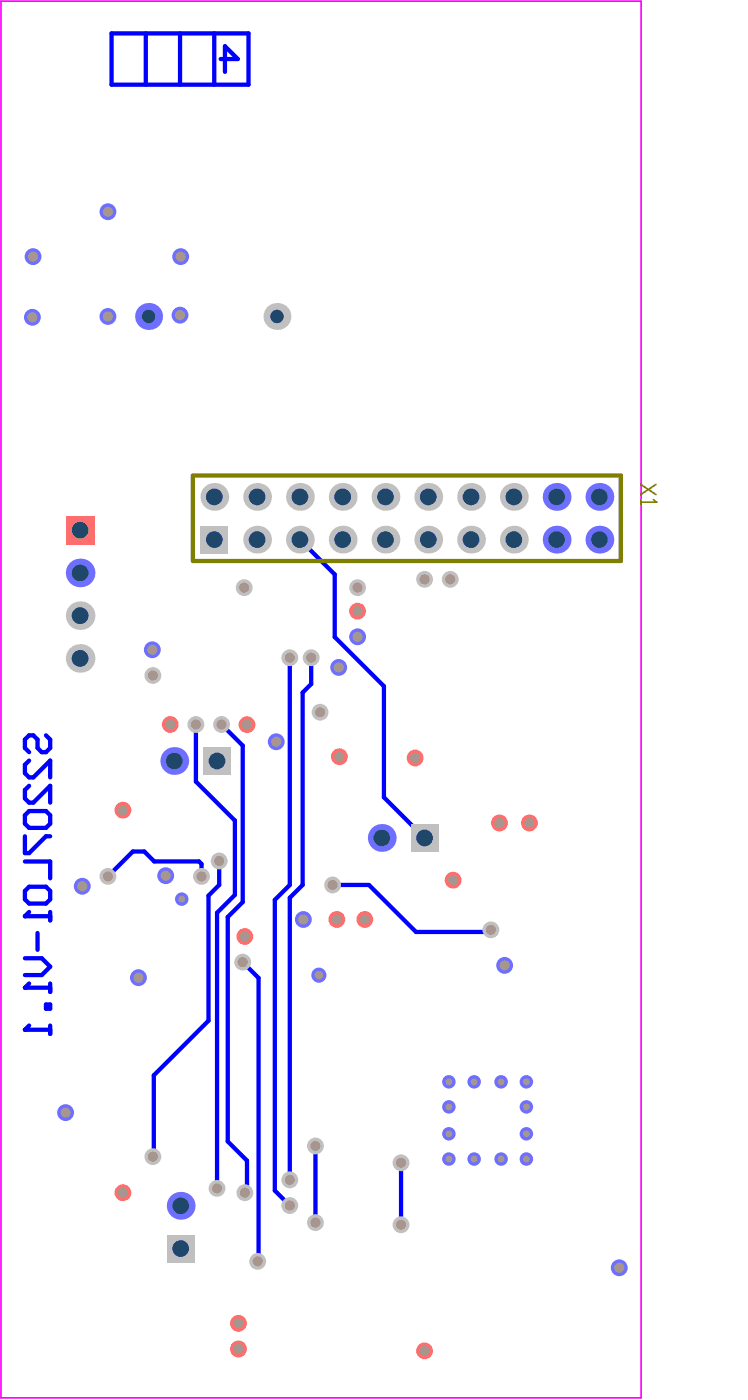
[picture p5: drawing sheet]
<svg xmlns="http://www.w3.org/2000/svg" width="148mm" height="277mm" viewBox="0 0 148 277" stroke-linecap="round" stroke-linejoin="round" font-family="sans-serif">
<path d="M.2 .2h126.5v276.3h-126.5z" fill="none" stroke="#f0f" stroke-width=".33"/>
<path d="M59.3 106.7l6.8 6.9v12.4l9.8 9.7v22l8 8M57.3 130.1v45l-3 2.9v57.5l3 3M61.5 130.1v5.2l-1.7 1.7v38.1l-2.5 2.5v55.8M38.7 154.6l7.7 7.7v14.7l-3.5 3.5v54.6M43.8 143.3l4.2 4.2v30.9l-3 3v44.4l3.8 3.8v5.9l-.4 .4M30.5 170.4h8.8l.5 .5v2.5M43.3 170.3v4.8l-2.1 2.1v24.7l-10.8 10.8M48 190.3l3.1 3.2v55.8l-.2 .2M62.3 226.7v15.1" fill="none" stroke="#00f" stroke-width=".85"/>
<g fill="#00f">
<circle cx="62.3" cy="241.8" r=".42"/>
<circle cx="62.3" cy="226.7" r=".42"/>
</g>
<g fill="none" stroke="#00f" stroke-width=".85">
<path d="M22 6.6h27.1v10.2h-27.1zM28.8 6.6v10.2M35.6 6.6v10.2M42.3 6.6v10.2M43.6 11.7h3.4l-2.5-2.6v5.1M5.8 150.4l-.9 .9v1.6l.9 .9h.8l3.3-3.4v3.4M5.8 155.4l-.9 .9v1.6l.9 .9h.8l3.3-3.4v3.4M9.1 145.5l.8 .8v1.7l-.8 .8h-.8l-.9-.8v-1.7l-.8-.8h-.8l-.9 .8v1.7l.9 .8M38.7 143.3v11.3M4.9 161.3l.9-.9h3.3l.8 .9v1.6l-.8 .9h-3.3l-.9-.9zM4.9 165.4v3.4h.9l3.3-3.4h.8M4.9 176.2l.9-.8h3.3l.8 .8v1.7l-.8 .8h-3.3l-.9-.8z"/>
<path d="M4.9 170.4h5v3.3M30.5 170.4l-2-2h-2.2l-5 5M66.6 175.1h6.3l9.3 9.3h14.4l.4-.5M4.9 181.2h5M9.9 180.4v1.7M30.4 212.7v15.9l-.2 .2M79.3 230v12.3"/>
</g>
<circle cx="4.9" cy="181.2" r=".42" fill="#00f"/>
<path d="M4.9 189.5h3.4l1.6 1.7-1.6 1.7h-3.4M4.9 195.4h5M5.8 180.4l-.9 .8M7.4 184.6v3.3M9.9 194.5v1.7" fill="none" stroke="#00f" stroke-width=".85"/>
<circle cx="4.9" cy="195.4" r=".42" fill="#00f"/>
<path d="M5.8 194.5l-.9 .9M9.1 198.7h.8v.8h-.8zM4.9 203.7h5M9.9 202.9v1.6" fill="none" stroke="#00f" stroke-width=".85"/>
<circle cx="4.9" cy="203.7" r=".42" fill="#00f"/>
<path d="M5.8 202.9l-.9 .8" fill="none" stroke="#00f" stroke-width=".85"/>
<circle cx="6.4" cy="62.8" r="1.67" fill="#6e6eff"/>
<circle cx="6.4" cy="62.8" r="1" fill="#a6968d"/>
<circle cx="35.6" cy="62.3" r="1.67" fill="#6e6eff"/>
<circle cx="35.6" cy="62.3" r="1" fill="#a6968d"/>
<circle cx="21.3" cy="41.9" r="1.67" fill="#6e6eff"/>
<circle cx="21.3" cy="41.9" r="1" fill="#a6968d"/>
<circle cx="42.9" cy="235.1" r="1.67" fill="#c0c0c0"/>
<circle cx="42.9" cy="235.1" r="1" fill="#a6968d"/>
<circle cx="50.9" cy="249.5" r="1.67" fill="#c0c0c0"/>
<circle cx="50.9" cy="249.5" r="1" fill="#a6968d"/>
<circle cx="48.4" cy="235.9" r="1.67" fill="#c0c0c0"/>
<circle cx="48.4" cy="235.9" r="1" fill="#a6968d"/>
<circle cx="104.6" cy="162.8" r="1.67" fill="#ff6e6e"/>
<circle cx="104.6" cy="162.8" r="1" fill="#a6968d"/>
<circle cx="67.1" cy="149.7" r="1.67" fill="#ff6e6e"/>
<circle cx="67.1" cy="149.7" r="1" fill="#a6968d"/>
<circle cx="61.5" cy="130.1" r="1.67" fill="#c0c0c0"/>
<circle cx="61.5" cy="130.1" r="1" fill="#a6968d"/>
<circle cx="70.7" cy="116.2" r="1.67" fill="#c0c0c0"/>
<circle cx="70.7" cy="116.2" r="1" fill="#a6968d"/>
<circle cx="70.7" cy="120.9" r="1.67" fill="#ff6e6e"/>
<circle cx="70.7" cy="120.9" r="1" fill="#a6968d"/>
<circle cx="63.3" cy="140.9" r="1.67" fill="#c0c0c0"/>
<circle cx="63.3" cy="140.9" r="1" fill="#a6968d"/>
<circle cx="54.6" cy="146.7" r="1.67" fill="#6e6eff"/>
<circle cx="54.6" cy="146.7" r="1" fill="#a6968d"/>
<circle cx="70.7" cy="126" r="1.67" fill="#6e6eff"/>
<circle cx="70.7" cy="126" r="1" fill="#a6968d"/>
<circle cx="82" cy="149.9" r="1.67" fill="#ff6e6e"/>
<circle cx="82" cy="149.9" r="1" fill="#a6968d"/>
<circle cx="57.3" cy="233.4" r="1.67" fill="#c0c0c0"/>
<circle cx="57.3" cy="233.4" r="1" fill="#a6968d"/>
<circle cx="62.3" cy="241.8" r="1.67" fill="#c0c0c0"/>
<circle cx="62.3" cy="241.8" r="1" fill="#a6968d"/>
<circle cx="57.3" cy="238.5" r="1.67" fill="#c0c0c0"/>
<circle cx="57.3" cy="238.5" r="1" fill="#a6968d"/>
<circle cx="62.3" cy="226.7" r="1.67" fill="#c0c0c0"/>
<circle cx="62.3" cy="226.7" r="1" fill="#a6968d"/>
<circle cx="79.2" cy="242.3" r="1.67" fill="#c0c0c0"/>
<circle cx="79.3" cy="242.3" r="1" fill="#a6968d"/>
<circle cx="79.2" cy="230" r="1.67" fill="#c0c0c0"/>
<circle cx="79.3" cy="230" r="1" fill="#a6968d"/>
<circle cx="59.9" cy="181.9" r="1.67" fill="#6e6eff"/>
<circle cx="59.9" cy="181.9" r="1" fill="#a6968d"/>
<circle cx="83.9" cy="114.6" r="1.67" fill="#c0c0c0"/>
<circle cx="83.9" cy="114.6" r="1" fill="#a6968d"/>
<circle cx="43.3" cy="170.3" r="1.67" fill="#c0c0c0"/>
<circle cx="43.3" cy="170.3" r="1" fill="#a6968d"/>
<circle cx="65.7" cy="175.1" r="1.67" fill="#c0c0c0"/>
<circle cx="65.7" cy="175.1" r="1" fill="#a6968d"/>
<circle cx="48.8" cy="143.3" r="1.67" fill="#ff6e6e"/>
<circle cx="48.8" cy="143.3" r="1" fill="#a6968d"/>
<circle cx="48.3" cy="116.2" r="1.67" fill="#c0c0c0"/>
<circle cx="48.3" cy="116.2" r="1" fill="#a6968d"/>
<circle cx="89" cy="114.6" r="1.67" fill="#c0c0c0"/>
<circle cx="89" cy="114.6" r="1" fill="#a6968d"/>
<circle cx="98.7" cy="162.8" r="1.67" fill="#ff6e6e"/>
<circle cx="98.7" cy="162.8" r="1" fill="#a6968d"/>
<circle cx="6.5" cy="50.8" r="1.67" fill="#6e6eff"/>
<circle cx="6.5" cy="50.8" r="1" fill="#a6968d"/>
<circle cx="21.3" cy="62.6" r="1.67" fill="#6e6eff"/>
<circle cx="21.3" cy="62.6" r="1" fill="#a6968d"/>
<circle cx="35.7" cy="50.8" r="1.67" fill="#6e6eff"/>
<circle cx="35.7" cy="50.8" r="1" fill="#a6968d"/>
<circle cx="30.1" cy="128.5" r="1.67" fill="#6e6eff"/>
<circle cx="30.1" cy="128.5" r="1" fill="#a6968d"/>
<circle cx="30.2" cy="133.6" r="1.67" fill="#c0c0c0"/>
<circle cx="30.2" cy="133.6" r="1" fill="#a6968d"/>
<circle cx="43.8" cy="143.3" r="1.67" fill="#c0c0c0"/>
<circle cx="43.8" cy="143.3" r="1" fill="#a6968d"/>
<circle cx="27.4" cy="193.4" r="1.67" fill="#6e6eff"/>
<circle cx="27.4" cy="193.4" r="1" fill="#a6968d"/>
<circle cx="63" cy="192.9" r="1.5" fill="#6e6eff"/>
<circle cx="63" cy="192.9" r=".83" fill="#a6968d"/>
<circle cx="83.9" cy="267.2" r="1.67" fill="#ff6e6e"/>
<circle cx="83.9" cy="267.2" r="1" fill="#a6968d"/>
<circle cx="89.5" cy="174.1" r="1.67" fill="#ff6e6e"/>
<circle cx="89.5" cy="174.1" r="1" fill="#a6968d"/>
<circle cx="16.3" cy="175.3" r="1.67" fill="#6e6eff"/>
<circle cx="16.3" cy="175.3" r="1" fill="#a6968d"/>
<circle cx="21.3" cy="173.4" r="1.67" fill="#c0c0c0"/>
<circle cx="21.3" cy="173.4" r="1" fill="#a6968d"/>
<circle cx="24.3" cy="160.3" r="1.67" fill="#ff6e6e"/>
<circle cx="24.3" cy="160.3" r="1" fill="#a6968d"/>
<circle cx="66.9" cy="132" r="1.67" fill="#6e6eff"/>
<circle cx="66.9" cy="132" r="1" fill="#a6968d"/>
<circle cx="66.6" cy="181.9" r="1.67" fill="#ff6e6e"/>
<circle cx="66.6" cy="181.9" r="1" fill="#a6968d"/>
<circle cx="72.1" cy="181.9" r="1.67" fill="#ff6e6e"/>
<circle cx="72.1" cy="181.9" r="1" fill="#a6968d"/>
<circle cx="32.7" cy="173.2" r="1.67" fill="#6e6eff"/>
<circle cx="32.7" cy="173.2" r="1" fill="#a6968d"/>
<circle cx="24.3" cy="235.9" r="1.67" fill="#ff6e6e"/>
<circle cx="24.3" cy="235.9" r="1" fill="#a6968d"/>
<circle cx="39.8" cy="173.4" r="1.67" fill="#c0c0c0"/>
<circle cx="39.8" cy="173.4" r="1" fill="#a6968d"/>
<circle cx="35.9" cy="177.9" r="1.33" fill="#6e6eff"/>
<circle cx="35.9" cy="177.9" r=".67" fill="#a6968d"/>
<circle cx="97" cy="183.9" r="1.67" fill="#c0c0c0"/>
<circle cx="97" cy="183.9" r="1" fill="#a6968d"/>
<circle cx="38.7" cy="143.3" r="1.67" fill="#c0c0c0"/>
<circle cx="38.7" cy="143.3" r="1" fill="#a6968d"/>
<circle cx="33.6" cy="143.3" r="1.67" fill="#ff6e6e"/>
<circle cx="33.6" cy="143.3" r="1" fill="#a6968d"/>
<circle cx="57.3" cy="130.1" r="1.67" fill="#c0c0c0"/>
<circle cx="57.3" cy="130.1" r="1" fill="#a6968d"/>
<circle cx="88.7" cy="214" r="1.33" fill="#6e6eff"/>
<circle cx="88.7" cy="214" r=".67" fill="#a6968d"/>
<circle cx="93.7" cy="214" r="1.33" fill="#6e6eff"/>
<circle cx="93.7" cy="214" r=".67" fill="#a6968d"/>
<circle cx="99" cy="214" r="1.33" fill="#6e6eff"/>
<circle cx="99" cy="214" r=".67" fill="#a6968d"/>
<circle cx="104" cy="214" r="1.33" fill="#6e6eff"/>
<circle cx="104" cy="214" r=".67" fill="#a6968d"/>
<circle cx="88.7" cy="218.9" r="1.33" fill="#6e6eff"/>
<circle cx="88.7" cy="218.9" r=".67" fill="#a6968d"/>
<circle cx="104" cy="218.9" r="1.33" fill="#6e6eff"/>
<circle cx="104" cy="218.9" r=".67" fill="#a6968d"/>
<circle cx="104" cy="224.3" r="1.33" fill="#6e6eff"/>
<circle cx="104" cy="224.3" r=".67" fill="#a6968d"/>
<circle cx="88.7" cy="224.3" r="1.33" fill="#6e6eff"/>
<circle cx="88.7" cy="224.3" r=".67" fill="#a6968d"/>
<circle cx="88.7" cy="229.3" r="1.33" fill="#6e6eff"/>
<circle cx="88.7" cy="229.3" r=".67" fill="#a6968d"/>
<circle cx="93.7" cy="229.3" r="1.33" fill="#6e6eff"/>
<circle cx="93.7" cy="229.3" r=".67" fill="#a6968d"/>
<circle cx="99" cy="229.3" r="1.33" fill="#6e6eff"/>
<circle cx="99" cy="229.3" r=".67" fill="#a6968d"/>
<circle cx="104" cy="229.3" r="1.33" fill="#6e6eff"/>
<circle cx="104" cy="229.3" r=".67" fill="#a6968d"/>
<circle cx="99.7" cy="191" r="1.67" fill="#6e6eff"/>
<circle cx="99.7" cy="191" r="1" fill="#a6968d"/>
<circle cx="48" cy="190.3" r="1.67" fill="#c0c0c0"/>
<circle cx="48" cy="190.3" r="1" fill="#a6968d"/>
<circle cx="13" cy="220.1" r="1.67" fill="#6e6eff"/>
<circle cx="13" cy="220.1" r="1" fill="#a6968d"/>
<circle cx="48.4" cy="185.2" r="1.67" fill="#ff6e6e"/>
<circle cx="48.4" cy="185.3" r="1" fill="#a6968d"/>
<circle cx="47.1" cy="266.8" r="1.67" fill="#ff6e6e"/>
<circle cx="47.1" cy="266.8" r="1" fill="#a6968d"/>
<circle cx="47.1" cy="261.8" r="1.67" fill="#ff6e6e"/>
<circle cx="47.1" cy="261.8" r="1" fill="#a6968d"/>
<circle cx="30.2" cy="228.8" r="1.67" fill="#c0c0c0"/>
<circle cx="30.2" cy="228.8" r="1" fill="#a6968d"/>
<circle cx="122.4" cy="250.8" r="1.67" fill="#6e6eff"/>
<circle cx="122.4" cy="250.8" r="1" fill="#a6968d"/>
<circle cx="35.7" cy="238.5" r="2.75" fill="#6e6eff"/>
<circle cx="35.7" cy="238.5" r="1.65" fill="#1f4769"/>
<path d="M33 244.2h5.5v5.5h-5.5z" fill-rule="evenodd" fill="#c0c0c0"/>
<circle cx="35.7" cy="247" r="1.65" fill="#1f4769"/>
<circle cx="15.8" cy="121.8" r="2.83" fill="#c0c0c0"/>
<circle cx="15.8" cy="121.8" r="1.67" fill="#1f4769"/>
<circle cx="15.8" cy="130.2" r="2.83" fill="#c0c0c0"/>
<circle cx="15.8" cy="130.2" r="1.67" fill="#1f4769"/>
<circle cx="75.4" cy="165.7" r="2.75" fill="#6e6eff"/>
<circle cx="75.4" cy="165.8" r="1.65" fill="#1f4769"/>
<path d="M81.2 163h5.4v5.5h-5.4z" fill-rule="evenodd" fill="#c0c0c0"/>
<circle cx="83.9" cy="165.8" r="1.65" fill="#1f4769"/>
<circle cx="34.4" cy="150.5" r="2.75" fill="#6e6eff"/>
<circle cx="34.4" cy="150.5" r="1.65" fill="#1f4769"/>
<path d="M40.1 147.8h5.5v5.5h-5.5z" fill-rule="evenodd" fill="#c0c0c0"/>
<circle cx="42.9" cy="150.5" r="1.65" fill="#1f4769"/>
<circle cx="15.8" cy="113.3" r="2.83" fill="#6e6eff"/>
<circle cx="15.8" cy="113.3" r="1.67" fill="#1f4769"/>
<path d="M13 102h5.7v5.7h-5.7z" fill-rule="evenodd" fill="#ff6e6e"/>
<circle cx="15.8" cy="104.9" r="1.67" fill="#1f4769"/>
<circle cx="50.8" cy="98.3" r="2.75" fill="#c0c0c0"/>
<circle cx="50.8" cy="98.3" r="1.65" fill="#1f4769"/>
<circle cx="42.4" cy="98.3" r="2.75" fill="#c0c0c0"/>
<circle cx="42.4" cy="98.3" r="1.65" fill="#1f4769"/>
<circle cx="50.8" cy="106.7" r="2.75" fill="#c0c0c0"/>
<circle cx="50.8" cy="106.7" r="1.65" fill="#1f4769"/>
<path d="M39.6 104h5.5v5.5h-5.5z" fill-rule="evenodd" fill="#c0c0c0"/>
<circle cx="42.4" cy="106.7" r="1.65" fill="#1f4769"/>
<circle cx="29.4" cy="62.6" r="2.66" fill="#6e6eff"/>
<circle cx="29.4" cy="62.6" r="1.33" fill="#1f4769"/>
<circle cx="54.7" cy="62.6" r="2.66" fill="#c0c0c0"/>
<circle cx="54.7" cy="62.6" r="1.33" fill="#1f4769"/>
<circle cx="59.3" cy="106.7" r="2.75" fill="#c0c0c0"/>
<circle cx="59.3" cy="106.7" r="1.65" fill="#1f4769"/>
<circle cx="59.3" cy="98.3" r="2.75" fill="#c0c0c0"/>
<circle cx="59.3" cy="98.3" r="1.65" fill="#1f4769"/>
<circle cx="67.7" cy="106.7" r="2.75" fill="#c0c0c0"/>
<circle cx="67.7" cy="106.7" r="1.65" fill="#1f4769"/>
<circle cx="76.2" cy="106.7" r="2.75" fill="#c0c0c0"/>
<circle cx="76.2" cy="106.7" r="1.65" fill="#1f4769"/>
<circle cx="84.6" cy="106.7" r="2.75" fill="#c0c0c0"/>
<circle cx="84.6" cy="106.7" r="1.65" fill="#1f4769"/>
<circle cx="93.1" cy="106.7" r="2.75" fill="#c0c0c0"/>
<circle cx="93.1" cy="106.7" r="1.65" fill="#1f4769"/>
<circle cx="101.5" cy="106.7" r="2.75" fill="#c0c0c0"/>
<circle cx="101.5" cy="106.7" r="1.65" fill="#1f4769"/>
<circle cx="110" cy="106.7" r="2.75" fill="#6e6eff"/>
<circle cx="110" cy="106.7" r="1.65" fill="#1f4769"/>
<circle cx="118.5" cy="106.7" r="2.75" fill="#6e6eff"/>
<circle cx="118.5" cy="106.7" r="1.65" fill="#1f4769"/>
<circle cx="67.7" cy="98.3" r="2.75" fill="#c0c0c0"/>
<circle cx="67.7" cy="98.3" r="1.65" fill="#1f4769"/>
<circle cx="76.2" cy="98.3" r="2.75" fill="#c0c0c0"/>
<circle cx="76.2" cy="98.3" r="1.65" fill="#1f4769"/>
<circle cx="84.6" cy="98.3" r="2.75" fill="#c0c0c0"/>
<circle cx="84.6" cy="98.3" r="1.65" fill="#1f4769"/>
<circle cx="93.1" cy="98.3" r="2.75" fill="#c0c0c0"/>
<circle cx="93.1" cy="98.3" r="1.65" fill="#1f4769"/>
<circle cx="101.5" cy="98.3" r="2.75" fill="#c0c0c0"/>
<circle cx="101.5" cy="98.3" r="1.65" fill="#1f4769"/>
<circle cx="110" cy="98.3" r="2.75" fill="#6e6eff"/>
<circle cx="110" cy="98.3" r="1.65" fill="#1f4769"/>
<circle cx="118.5" cy="98.3" r="2.75" fill="#6e6eff"/>
<circle cx="118.5" cy="98.3" r="1.65" fill="#1f4769"/>
<path d="M38.1 94.1h84.6v16.9h-84.6z" fill="none" stroke="#808000" stroke-width=".85"/>
<path d="M126.6 95.8l3 2M126.6 98.8v1M126.6 99.3h3M129.6 95.8l-3 2" fill="none" stroke="#808000" stroke-width=".33"/>
<circle cx="129.6" cy="99.3" r=".17" fill="#808000"/>
<path d="M129.1 98.8l.5 .5" fill="none" stroke="#808000" stroke-width=".33"/>
</svg>
